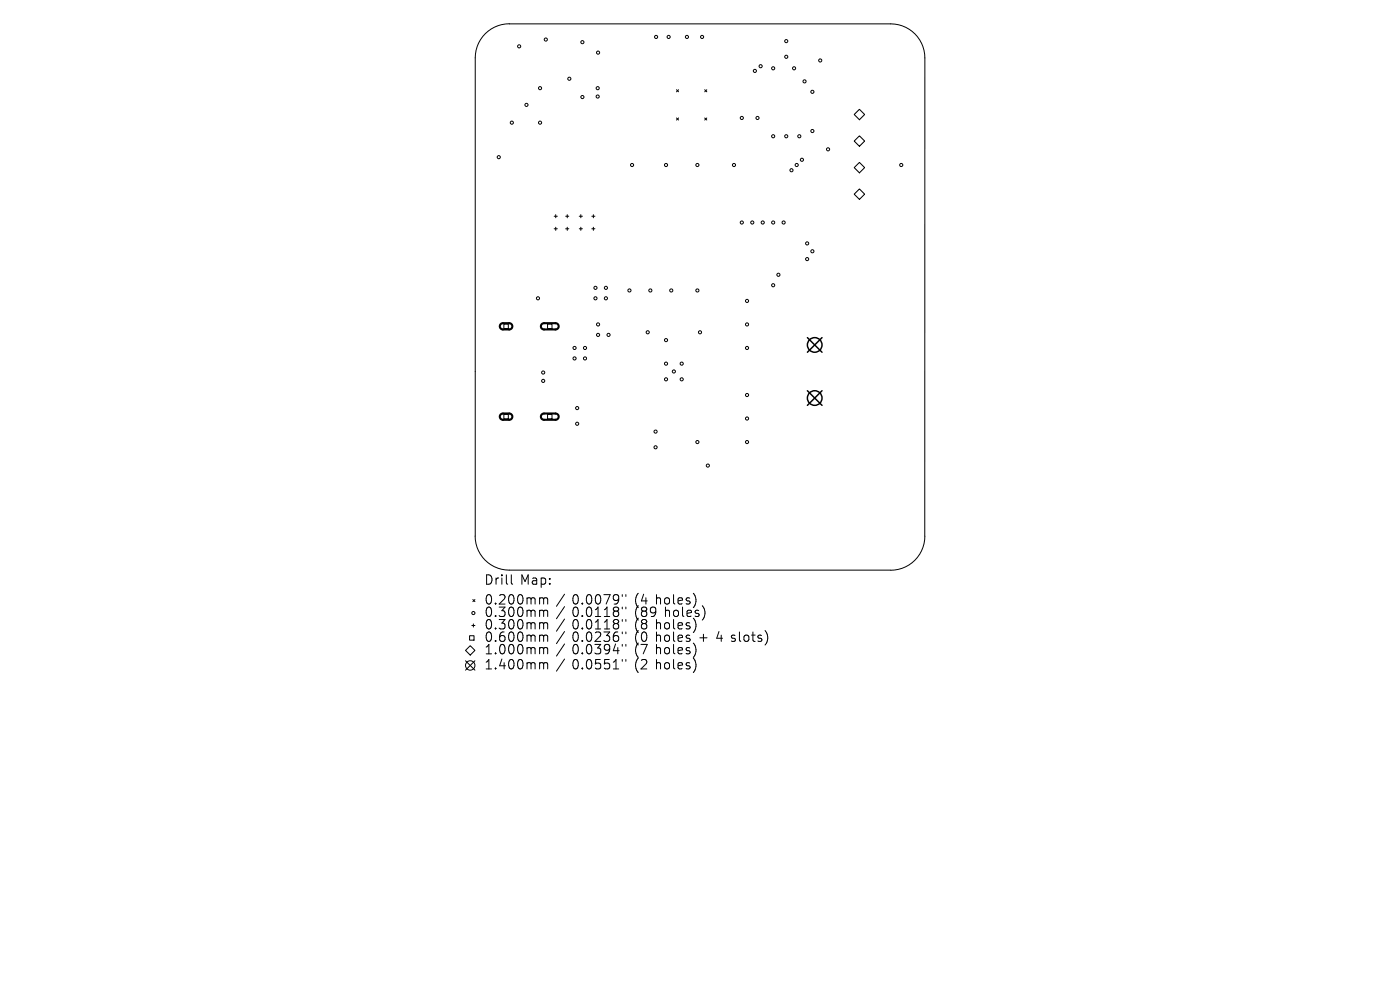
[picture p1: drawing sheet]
<svg xmlns="http://www.w3.org/2000/svg" width="297mm" height="210mm" viewBox="0 0 297 210" stroke-linecap="round" stroke-linejoin="round" font-family="sans-serif">
<defs><g id="words">
<g font-size="2.8">
<text x="102.8" y="124.5">Drill</text>
<text x="110.3" y="124.5">Map:</text>
<text x="102.8" y="128.7">0.200mm</text>
<text x="102.8" y="131.3">0.300mm</text>
<text x="121.4" y="128.7">0.0079&quot;</text>
<text x="121.4" y="131.3">0.0118&quot;</text>
<text x="134.7" y="128.7">(4</text>
<text x="134.7" y="131.3">(89</text>
<text x="139.2" y="128.7">holes)</text>
<text x="141.1" y="131.3">holes)</text>
<text x="102.8" y="133.9">0.300mm</text>
<text x="102.8" y="136.6">0.600mm</text>
<text x="121.4" y="133.9">0.0118&quot;</text>
<text x="121.4" y="136.6">0.0236&quot;</text>
<text x="134.7" y="133.9">(8</text>
<text x="134.7" y="136.6">(0</text>
<text x="139.2" y="133.9">holes)</text>
<text x="139.2" y="136.6">holes</text>
<text x="148.5" y="136.6">+</text>
<text x="152.3" y="136.6">4 slots)</text>
<text x="102.8" y="139.2">1.000mm</text>
<text x="102.8" y="142.4">1.400mm</text>
<text x="121.4" y="139.2">0.0394&quot;</text>
<text x="121.4" y="142.4">0.0551&quot;</text>
<text x="134.7" y="139.2">(7</text>
<text x="134.7" y="142.4">(2</text>
<text x="139.2" y="139.2">holes)</text>
<text x="139.2" y="142.4">holes)</text>
</g>
</g></defs>
<g fill="none" stroke="#000" stroke-width=".21">
<path d="M143.5 19l.5 .5M144 19l-.5 .5M149.5 19l.4 .5M149.9 19l-.4 .5M143.5 25l.5 .5M144 25l-.5 .5M149.5 25l.4 .5M149.9 25l-.4 .5M117.6 45.9h.6M117.6 48.5h.6M117.9 45.5v.7M117.9 48.2v.7"/>
<path d="M120 45.9h.7M120 48.5h.7M120.3 45.5v.7M120.3 48.2v.7M122.9 45.9h.7M122.9 48.5h.7M123.2 45.5v.7M123.2 48.2v.7M125.5 45.9h.7M125.5 48.5h.7M125.9 45.5v.7M125.9 48.2v.7"/>
<path d="M106.9 68.8h.9v.9h-.9zM116.2 68.8h.9v.9h-.9zM106.9 87.9h.9v1h-.9zM116.2 87.9h.9v1h-.9zM98.8 138l1-1 1 1-1 1zM99.6 134.9h1v.9h-1zM100.1 132.7h.7M100.3 127.2l.5 .4M100.4 132.4v.6M100.8 127.2l-.5 .4M108.5 121.9v1.8l.3 .2M115 126.8l.3 .3"/>
<path d="M115 129.4l.3 .3M115 132.1l.3 .3M115 134.7l.3 .3M115 137.4l.3 .3M115.3 127.1v1M115.3 129.7v1.1M115.3 132.4v1M115.3 135v1.1M115.3 137.7v1M115.3 127.1l.3-.3 .5 .1 .1 1.2M115.3 129.7l.3-.3 .5 .1 .1 1.3M115.3 132.4l.3-.3 .5 .1 .1 1.2"/>
<path d="M115.3 135l.3-.3 .5 .1 .1 1.3M115.3 137.7l.3-.3 .5 .1 .1 1.2M119.8 126l-1.7 2.6M119.8 128.7l-1.7 2.6M119.8 131.3l-1.7 2.6M119.8 134l-1.7 2.5M119.8 136.6l-1.7 2.6M119.8 139.8l-1.7 2.6M132 126.1v.4M132 128.8v.4M132 131.4v.4M132 134.1v.3"/>
<path d="M132 136.7v.4M132 139.9v.4M132.8 126.1v.4M132.8 128.8v.4M132.8 131.4v.4M132.8 134.1v.3M132.8 136.7v.4M132.8 139.9v.4M147.6 126.7v1.3M147.6 137.3v1.3M147.7 132.5l-.1 .8M149.5 129.4v1.3"/>
<path d="M189 120.9h-81a7.2 7.2 0 0 1-7.2-7.2v-101.4a7.2 7.2 0 0 1 7.2-7.3l81 .1a7.2 7.2 0 0 1 7.2 7.2v101.4a7.2 7.2 0 0 1-7.2 7.3M98.8 140.2l2 2M100.8 140.2l-2 2M115 140.6l.3 .3M115.3 140.9v1M115.3 140.9l.3-.3 .5 .1 .1 1.2M147.6 140.5v1.3"/>
<circle cx="110.1" cy="9.8" r=".33"/>
<circle cx="114.6" cy="18.7" r=".33"/>
<circle cx="115.8" cy="8.4" r=".33"/>
<circle cx="120.8" cy="16.7" r=".33"/>
<circle cx="123.6" cy="8.9" r=".33"/>
<circle cx="126.8" cy="18.7" r=".33"/>
<circle cx="126.9" cy="11.2" r=".33"/>
<circle cx="139.2" cy="7.8" r=".33"/>
<circle cx="141.8" cy="7.8" r=".33"/>
<circle cx="145.7" cy="7.8" r=".33"/>
<circle cx="148.9" cy="7.8" r=".33"/>
<circle cx="160.1" cy="15" r=".33"/>
<circle cx="161.4" cy="14" r=".33"/>
<circle cx="164" cy="14.5" r=".33"/>
<circle cx="166.8" cy="12" r=".33"/>
<circle cx="166.8" cy="8.7" r=".33"/>
<circle cx="168.5" cy="14.5" r=".33"/>
<circle cx="170.7" cy="17.3" r=".33"/>
<circle cx="172.3" cy="19.5" r=".33"/>
<circle cx="174" cy="12.8" r=".33"/>
<circle cx="105.8" cy="33.3" r=".33"/>
<circle cx="108.6" cy="26" r=".33"/>
<circle cx="111.7" cy="22.3" r=".33"/>
<circle cx="114.6" cy="26" r=".33"/>
<circle cx="123.6" cy="20.6" r=".33"/>
<circle cx="126.8" cy="20.5" r=".33"/>
<circle cx="134.1" cy="35" r=".33"/>
<circle cx="141.3" cy="35" r=".33"/>
<circle cx="147.9" cy="35" r=".33"/>
<circle cx="155.7" cy="35" r=".33"/>
<circle cx="157.4" cy="25" r=".33"/>
<circle cx="160.7" cy="25" r=".33"/>
<circle cx="164" cy="28.9" r=".33"/>
<circle cx="166.8" cy="28.9" r=".33"/>
<circle cx="167.9" cy="36.1" r=".33"/>
<circle cx="169" cy="35" r=".33"/>
<circle cx="169.6" cy="28.9" r=".33"/>
<circle cx="170.1" cy="33.9" r=".33"/>
<circle cx="172.3" cy="27.8" r=".33"/>
<circle cx="175.7" cy="31.7" r=".33"/>
<circle cx="191.2" cy="35" r=".33"/>
<circle cx="157.4" cy="47.2" r=".33"/>
<circle cx="159.6" cy="47.2" r=".33"/>
<circle cx="161.8" cy="47.2" r=".33"/>
<circle cx="164" cy="47.2" r=".33"/>
<circle cx="165.1" cy="58.3" r=".33"/>
<circle cx="166.2" cy="47.2" r=".33"/>
<circle cx="171.2" cy="55" r=".33"/>
<circle cx="171.2" cy="51.6" r=".33"/>
<circle cx="172.3" cy="53.3" r=".33"/>
<circle cx="114.1" cy="63.3" r=".33"/>
<circle cx="115.2" cy="79" r=".33"/>
<circle cx="121.9" cy="76" r=".33"/>
<circle cx="121.9" cy="73.8" r=".33"/>
<circle cx="124.1" cy="76" r=".33"/>
<circle cx="124.1" cy="73.8" r=".33"/>
<circle cx="126.3" cy="63.3" r=".33"/>
<circle cx="126.3" cy="61.1" r=".33"/>
<circle cx="126.9" cy="68.8" r=".33"/>
<circle cx="126.9" cy="71" r=".33"/>
<circle cx="128.5" cy="63.3" r=".33"/>
<circle cx="128.5" cy="61.1" r=".33"/>
<circle cx="129.1" cy="71" r=".33"/>
<circle cx="133.5" cy="61.6" r=".33"/>
<circle cx="137.4" cy="70.5" r=".33"/>
<circle cx="138" cy="61.6" r=".33"/>
<circle cx="141.3" cy="72.2" r=".33"/>
<circle cx="141.3" cy="77.1" r=".33"/>
<circle cx="142.4" cy="61.6" r=".33"/>
<circle cx="143" cy="78.8" r=".33"/>
<circle cx="144.6" cy="77.1" r=".33"/>
<circle cx="147.9" cy="61.6" r=".33"/>
<circle cx="148.5" cy="70.5" r=".33"/>
<circle cx="158.5" cy="68.8" r=".33"/>
<circle cx="158.5" cy="63.8" r=".33"/>
<circle cx="158.5" cy="73.8" r=".33"/>
<circle cx="164" cy="60.5" r=".33"/>
<circle cx="115.2" cy="80.8" r=".33"/>
<circle cx="122.4" cy="89.9" r=".33"/>
<circle cx="122.4" cy="86.6" r=".33"/>
<circle cx="139.1" cy="91.6" r=".33"/>
<circle cx="139.1" cy="94.9" r=".33"/>
<circle cx="141.3" cy="80.5" r=".33"/>
<circle cx="144.6" cy="80.5" r=".33"/>
<circle cx="147.9" cy="93.8" r=".33"/>
<circle cx="150.2" cy="98.8" r=".33"/>
<circle cx="158.5" cy="83.8" r=".33"/>
<circle cx="158.5" cy="93.8" r=".33"/>
<circle cx="158.5" cy="88.8" r=".33"/>
<circle cx="100.4" cy="130" r=".33"/>
<circle cx="99.8" cy="141.2" r="1"/>
</g>
<path d="M106.2 68.8l.4-.2h1.6l.4 .3 .1 .5-.6 .5h-1.6l-.4-.5zM114.9 68.8l.5-.2h2.6l.4 .2 .1 .5-.2 .4-.3 .2h-2.7l-.5-.5zM106.2 87.9l.4-.2h1.6l.4 .4 .1 .5-.6 .4h-1.6l-.4-.4zM114.9 87.9l.5-.2h2.6l.4 .3 .1 .5-.2 .4-.3 .1h-2.7l-.5-.4z" fill="none" stroke="#000" stroke-width=".44"/>
<path d="M181.2 24.3l1.1-1.1 1.1 1.1-1.1 1.1zM181.2 29.9l1.1-1.1 1.1 1.1-1.1 1.1zM181.2 35.6l1.1-1.2 1.1 1.2-1.1 1.1zM181.2 41.2l1.1-1.1 1.1 1.1-1.1 1.1z" fill="none" stroke="#000" stroke-width=".22"/>
<g fill="none" stroke="#000" stroke-width=".31">
<path d="M171.3 71.6l3.1 3.1M174.4 71.6l-3.1 3.1M171.3 82.9l3.1 3.1M174.4 82.9l-3.1 3.1"/>
<circle cx="172.8" cy="73.2" r="1.55"/>
<circle cx="172.8" cy="84.4" r="1.55"/>
</g>
<use href="#words"/>
</svg>
